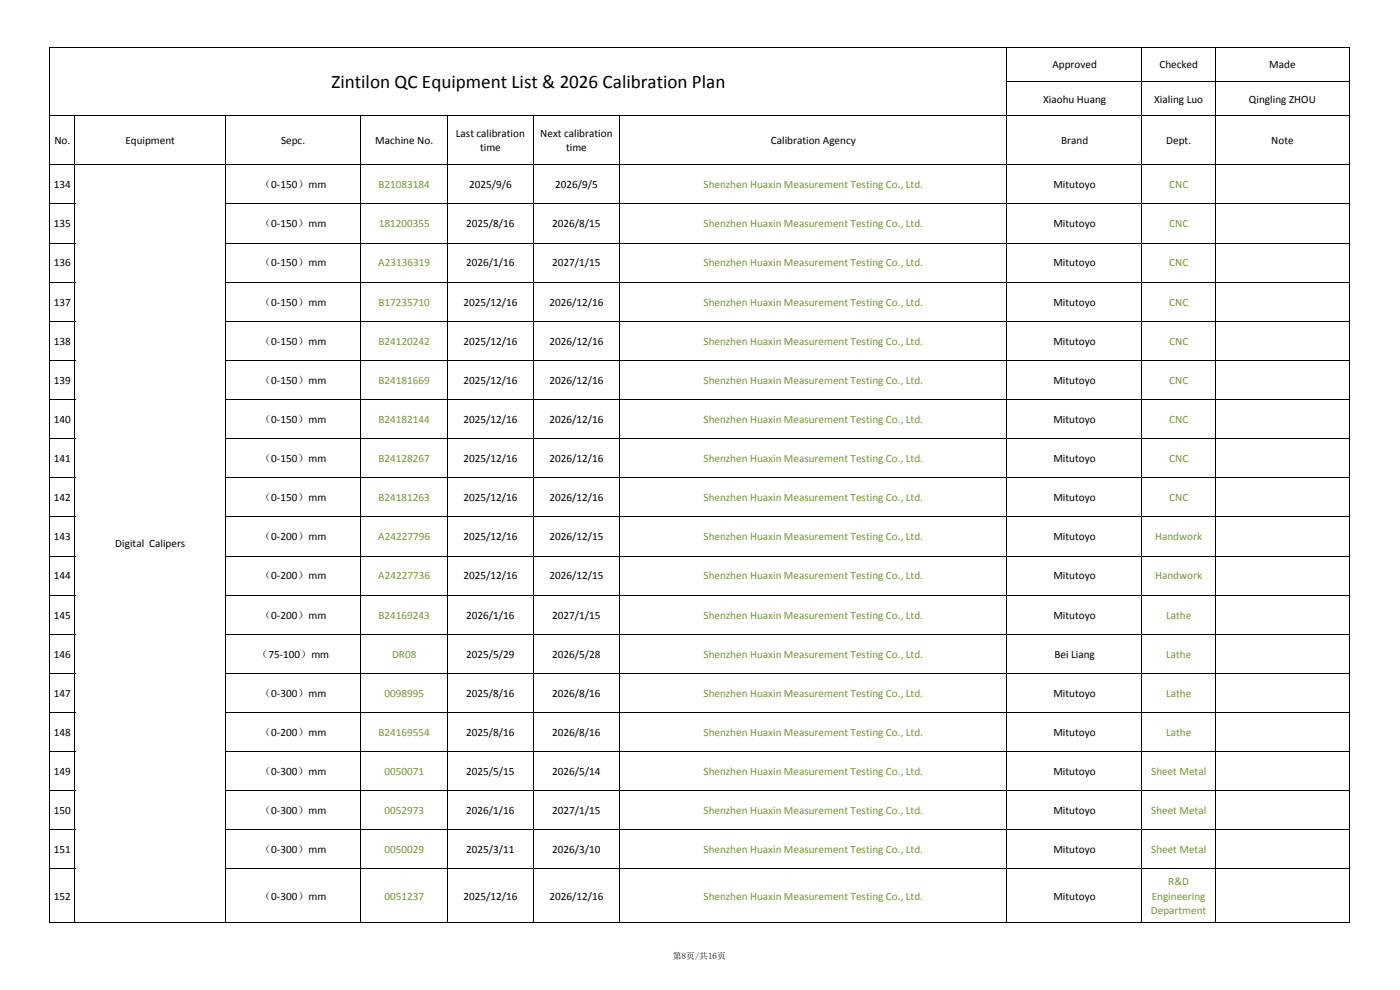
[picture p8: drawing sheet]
<svg xmlns="http://www.w3.org/2000/svg" width="297mm" height="210mm" viewBox="0 0 297 210" stroke-linecap="round" stroke-linejoin="round" font-family="sans-serif">
<defs><g id="words">
<text font-size="4.1" x="70.3" y="18.7">Zintilon QC Equipment List &amp; 2026 Calibration Plan</text>
<g font-size="2.4">
<text x="223.2" y="14.5">Approved</text>
<text x="246" y="14.5">Checked</text>
<text x="269.3" y="14.5">Made</text>
<text x="221.3" y="21.8">Xiaohu Huang</text>
<text x="244.8" y="21.8">Xialing Luo</text>
<text x="264.9" y="21.8">Qingling ZHOU</text>
<text x="96.7" y="29">Last calibration</text>
<text x="114.6" y="29">Next calibration</text>
<text x="11.5" y="30.6">No.</text>
<text x="26.6" y="30.6">Equipment</text>
<text x="59.6" y="30.6">Sepc.</text>
<text x="79.6" y="30.6">Machine No.</text>
<text x="101.8" y="32.1">time</text>
<text x="120.1" y="32.1">time</text>
<text x="163.5" y="30.6">Calibration Agency</text>
<text x="225.1" y="30.6">Brand</text>
<text x="247.4" y="30.6">Dept.</text>
<text x="269.7" y="30.6">Note</text>
<text x="11.5" y="39.9">134</text>
<text x="55.2" y="39.9">（0-150）mm</text>
<text x="99.5" y="39.9">2025/9/6</text>
<text x="117.8" y="39.9">2026/9/5</text>
<text x="223.5" y="39.9">Mitutoyo</text>
<text x="11.5" y="48.2">135</text>
<text x="55.2" y="48.2">（0-150）mm</text>
<text x="98.9" y="48.2">2025/8/16</text>
<text x="117.2" y="48.2">2026/8/15</text>
<text x="223.5" y="48.2">Mitutoyo</text>
<text x="11.5" y="56.5">136</text>
<text x="55.2" y="56.5">（0-150）mm</text>
<text x="98.9" y="56.5">2026/1/16</text>
<text x="117.2" y="56.5">2027/1/15</text>
<text x="223.5" y="56.5">Mitutoyo</text>
<text x="11.5" y="64.8">137</text>
<text x="55.2" y="64.8">（0-150）mm</text>
<text x="98.3" y="64.8">2025/12/16</text>
<text x="116.6" y="64.8">2026/12/16</text>
<text x="223.5" y="64.8">Mitutoyo</text>
<text x="11.5" y="73.1">138</text>
<text x="55.2" y="73.1">（0-150）mm</text>
<text x="98.3" y="73.1">2025/12/16</text>
<text x="116.6" y="73.1">2026/12/16</text>
<text x="223.5" y="73.1">Mitutoyo</text>
<text x="11.5" y="81.4">139</text>
<text x="55.2" y="81.4">（0-150）mm</text>
<text x="98.3" y="81.4">2025/12/16</text>
<text x="116.6" y="81.4">2026/12/16</text>
<text x="223.5" y="81.4">Mitutoyo</text>
<text x="11.5" y="89.7">140</text>
<text x="55.2" y="89.7">（0-150）mm</text>
<text x="98.3" y="89.7">2025/12/16</text>
<text x="116.6" y="89.7">2026/12/16</text>
<text x="223.5" y="89.7">Mitutoyo</text>
<text x="11.5" y="98">141</text>
<text x="55.2" y="98">（0-150）mm</text>
<text x="98.3" y="98">2025/12/16</text>
<text x="116.6" y="98">2026/12/16</text>
<text x="223.5" y="98">Mitutoyo</text>
<text x="11.5" y="106.3">142</text>
<text x="55.2" y="106.3">（0-150）mm</text>
<text x="98.3" y="106.3">2025/12/16</text>
<text x="116.6" y="106.3">2026/12/16</text>
<text x="223.5" y="106.3">Mitutoyo</text>
<text x="11.5" y="114.6">143</text>
<text x="24.4" y="116.1">Digital Calipers</text>
<text x="55.2" y="114.6">（0-200）mm</text>
<text x="98.3" y="114.6">2025/12/16</text>
<text x="116.6" y="114.6">2026/12/15</text>
<text x="223.5" y="114.6">Mitutoyo</text>
<text x="11.5" y="122.9">144</text>
<text x="55.2" y="122.9">（0-200）mm</text>
<text x="98.3" y="122.9">2025/12/16</text>
<text x="116.6" y="122.9">2026/12/15</text>
<text x="223.5" y="122.9">Mitutoyo</text>
<text x="11.5" y="131.2">145</text>
<text x="55.2" y="131.2">（0-200）mm</text>
<text x="98.9" y="131.2">2026/1/16</text>
<text x="117.2" y="131.2">2027/1/15</text>
<text x="223.5" y="131.2">Mitutoyo</text>
<text x="11.5" y="139.5">146</text>
<text x="54.6" y="139.5">（75-100）mm</text>
<text x="98.9" y="139.5">2025/5/29</text>
<text x="117.2" y="139.5">2026/5/28</text>
<text x="223.7" y="139.5">Bei Liang</text>
<text x="11.5" y="147.8">147</text>
<text x="55.2" y="147.8">（0-300）mm</text>
<text x="98.9" y="147.8">2025/8/16</text>
<text x="117.2" y="147.8">2026/8/16</text>
<text x="223.5" y="147.8">Mitutoyo</text>
<text x="11.5" y="156.1">148</text>
<text x="55.2" y="156.1">（0-200）mm</text>
<text x="98.9" y="156.1">2025/8/16</text>
<text x="117.2" y="156.1">2026/8/16</text>
<text x="223.5" y="156.1">Mitutoyo</text>
<text x="11.5" y="164.4">149</text>
<text x="55.2" y="164.4">（0-300）mm</text>
<text x="98.9" y="164.4">2025/5/15</text>
<text x="117.2" y="164.4">2026/5/14</text>
<text x="223.5" y="164.4">Mitutoyo</text>
<text x="11.5" y="172.7">150</text>
<text x="55.2" y="172.7">（0-300）mm</text>
<text x="98.9" y="172.7">2026/1/16</text>
<text x="117.2" y="172.7">2027/1/15</text>
<text x="223.5" y="172.7">Mitutoyo</text>
<text x="11.5" y="181">151</text>
<text x="55.2" y="181">（0-300）mm</text>
<text x="98.9" y="181">2025/3/11</text>
<text x="117.2" y="181">2026/3/10</text>
<text x="223.5" y="181">Mitutoyo</text>
<text x="11.5" y="190.8">152</text>
<text x="55.2" y="190.8">（0-300）mm</text>
<text x="98.3" y="190.8">2025/12/16</text>
<text x="116.6" y="190.8">2026/12/16</text>
<text x="223.5" y="190.8">Mitutoyo</text>
</g>
<g font-size="2.4" fill="#76933c">
<text x="80.3" y="39.9">B21083184</text>
<text x="149.2" y="39.9">Shenzhen Huaxin Measurement Testing Co., Ltd.</text>
<text x="248" y="39.9">CNC</text>
<text x="80.4" y="48.2">181200355</text>
<text x="149.2" y="48.2">Shenzhen Huaxin Measurement Testing Co., Ltd.</text>
<text x="248" y="48.2">CNC</text>
<text x="80.2" y="56.5">A23136319</text>
<text x="149.2" y="56.5">Shenzhen Huaxin Measurement Testing Co., Ltd.</text>
<text x="248" y="56.5">CNC</text>
<text x="80.3" y="64.8">B17235710</text>
<text x="149.2" y="64.8">Shenzhen Huaxin Measurement Testing Co., Ltd.</text>
<text x="248" y="64.8">CNC</text>
<text x="80.3" y="73.1">B24120242</text>
<text x="149.2" y="73.1">Shenzhen Huaxin Measurement Testing Co., Ltd.</text>
<text x="248" y="73.1">CNC</text>
<text x="80.3" y="81.4">B24181669</text>
<text x="149.2" y="81.4">Shenzhen Huaxin Measurement Testing Co., Ltd.</text>
<text x="248" y="81.4">CNC</text>
<text x="80.3" y="89.7">B24182144</text>
<text x="149.2" y="89.7">Shenzhen Huaxin Measurement Testing Co., Ltd.</text>
<text x="248" y="89.7">CNC</text>
<text x="80.3" y="98">B24128267</text>
<text x="149.2" y="98">Shenzhen Huaxin Measurement Testing Co., Ltd.</text>
<text x="248" y="98">CNC</text>
<text x="80.3" y="106.3">B24181263</text>
<text x="149.2" y="106.3">Shenzhen Huaxin Measurement Testing Co., Ltd.</text>
<text x="248" y="106.3">CNC</text>
<text x="80.2" y="114.6">A24227796</text>
<text x="149.2" y="114.6">Shenzhen Huaxin Measurement Testing Co., Ltd.</text>
<text x="245" y="114.6">Handwork</text>
<text x="80.2" y="122.9">A24227736</text>
<text x="149.2" y="122.9">Shenzhen Huaxin Measurement Testing Co., Ltd.</text>
<text x="245" y="122.9">Handwork</text>
<text x="80.3" y="131.2">B24169243</text>
<text x="149.2" y="131.2">Shenzhen Huaxin Measurement Testing Co., Ltd.</text>
<text x="247.4" y="131.2">Lathe</text>
<text x="83.2" y="139.5">DR08</text>
<text x="149.2" y="139.5">Shenzhen Huaxin Measurement Testing Co., Ltd.</text>
<text x="247.4" y="139.5">Lathe</text>
<text x="81.6" y="147.8">0098995</text>
<text x="149.2" y="147.8">Shenzhen Huaxin Measurement Testing Co., Ltd.</text>
<text x="247.4" y="147.8">Lathe</text>
<text x="80.3" y="156.1">B24169554</text>
<text x="149.2" y="156.1">Shenzhen Huaxin Measurement Testing Co., Ltd.</text>
<text x="247.4" y="156.1">Lathe</text>
<text x="81.6" y="164.4">0050071</text>
<text x="149.2" y="164.4">Shenzhen Huaxin Measurement Testing Co., Ltd.</text>
<text x="244.2" y="164.4">Sheet Metal</text>
<text x="81.6" y="172.7">0052973</text>
<text x="149.2" y="172.7">Shenzhen Huaxin Measurement Testing Co., Ltd.</text>
<text x="244.2" y="172.7">Sheet Metal</text>
<text x="81.6" y="181">0050029</text>
<text x="149.2" y="181">Shenzhen Huaxin Measurement Testing Co., Ltd.</text>
<text x="244.2" y="181">Sheet Metal</text>
<text x="81.6" y="190.8">0051237</text>
<text x="149.2" y="190.8">Shenzhen Huaxin Measurement Testing Co., Ltd.</text>
<text x="244.3" y="190.8">Engineering</text>
<text x="247.8" y="187.8">R&amp;D</text>
<text x="244.2" y="193.9">Department</text>
</g>
<text font-size="1.9" x="142.7" y="203.5">第8页/共16页</text>
</g></defs>
<g fill="none" stroke="#000" stroke-width=".21">
<path d="M10.4 10h275.9M10.5 9.9v185.9M213.5 17.3h72.8M213.6 9.9v185.9M242.2 9.9v185.9M257.7 9.9v185.9M286.2 9.9v185.9M10.4 24.6h275.9M10.4 35h275.9M15.9 24.5v171.3M47.8 24.5v171.3M76.5 24.5v171.3"/>
<path d="M94.8 24.5v171.3M113.1 24.5v171.3M131.3 24.5v171.3M10.4 43.3h5.5M10.4 51.6h5.5M10.4 59.9h5.5M47.7 43.3h238.6M47.7 51.6h238.6M47.7 59.9h238.6M10.4 68.2h5.5M10.4 76.5h5.5M47.7 68.2h238.6"/>
<path d="M47.7 76.5h238.6M10.4 84.8h5.5M10.4 93h5.5M47.7 84.8h238.6M47.7 93h238.6M10.4 101.3h5.5M10.4 109.6h5.5M10.4 117.9h5.5M47.7 101.3h238.6M47.7 109.6h238.6M47.7 117.9h238.6M10.4 126.2h5.5"/>
<path d="M10.4 134.5h5.5M47.7 126.2h238.6M47.7 134.5h238.6M10.4 142.8h5.5M10.4 151.1h5.5M10.4 159.4h5.5M47.7 142.8h238.6M47.7 151.1h238.6M47.7 159.4h238.6M10.4 167.7h5.5M10.4 176h5.5M47.7 167.7h238.6"/>
<path d="M47.7 176h238.6M10.4 184.3h5.5M10.4 195.7h275.9M47.7 184.3h238.6"/>
</g>
<use href="#words"/>
</svg>
